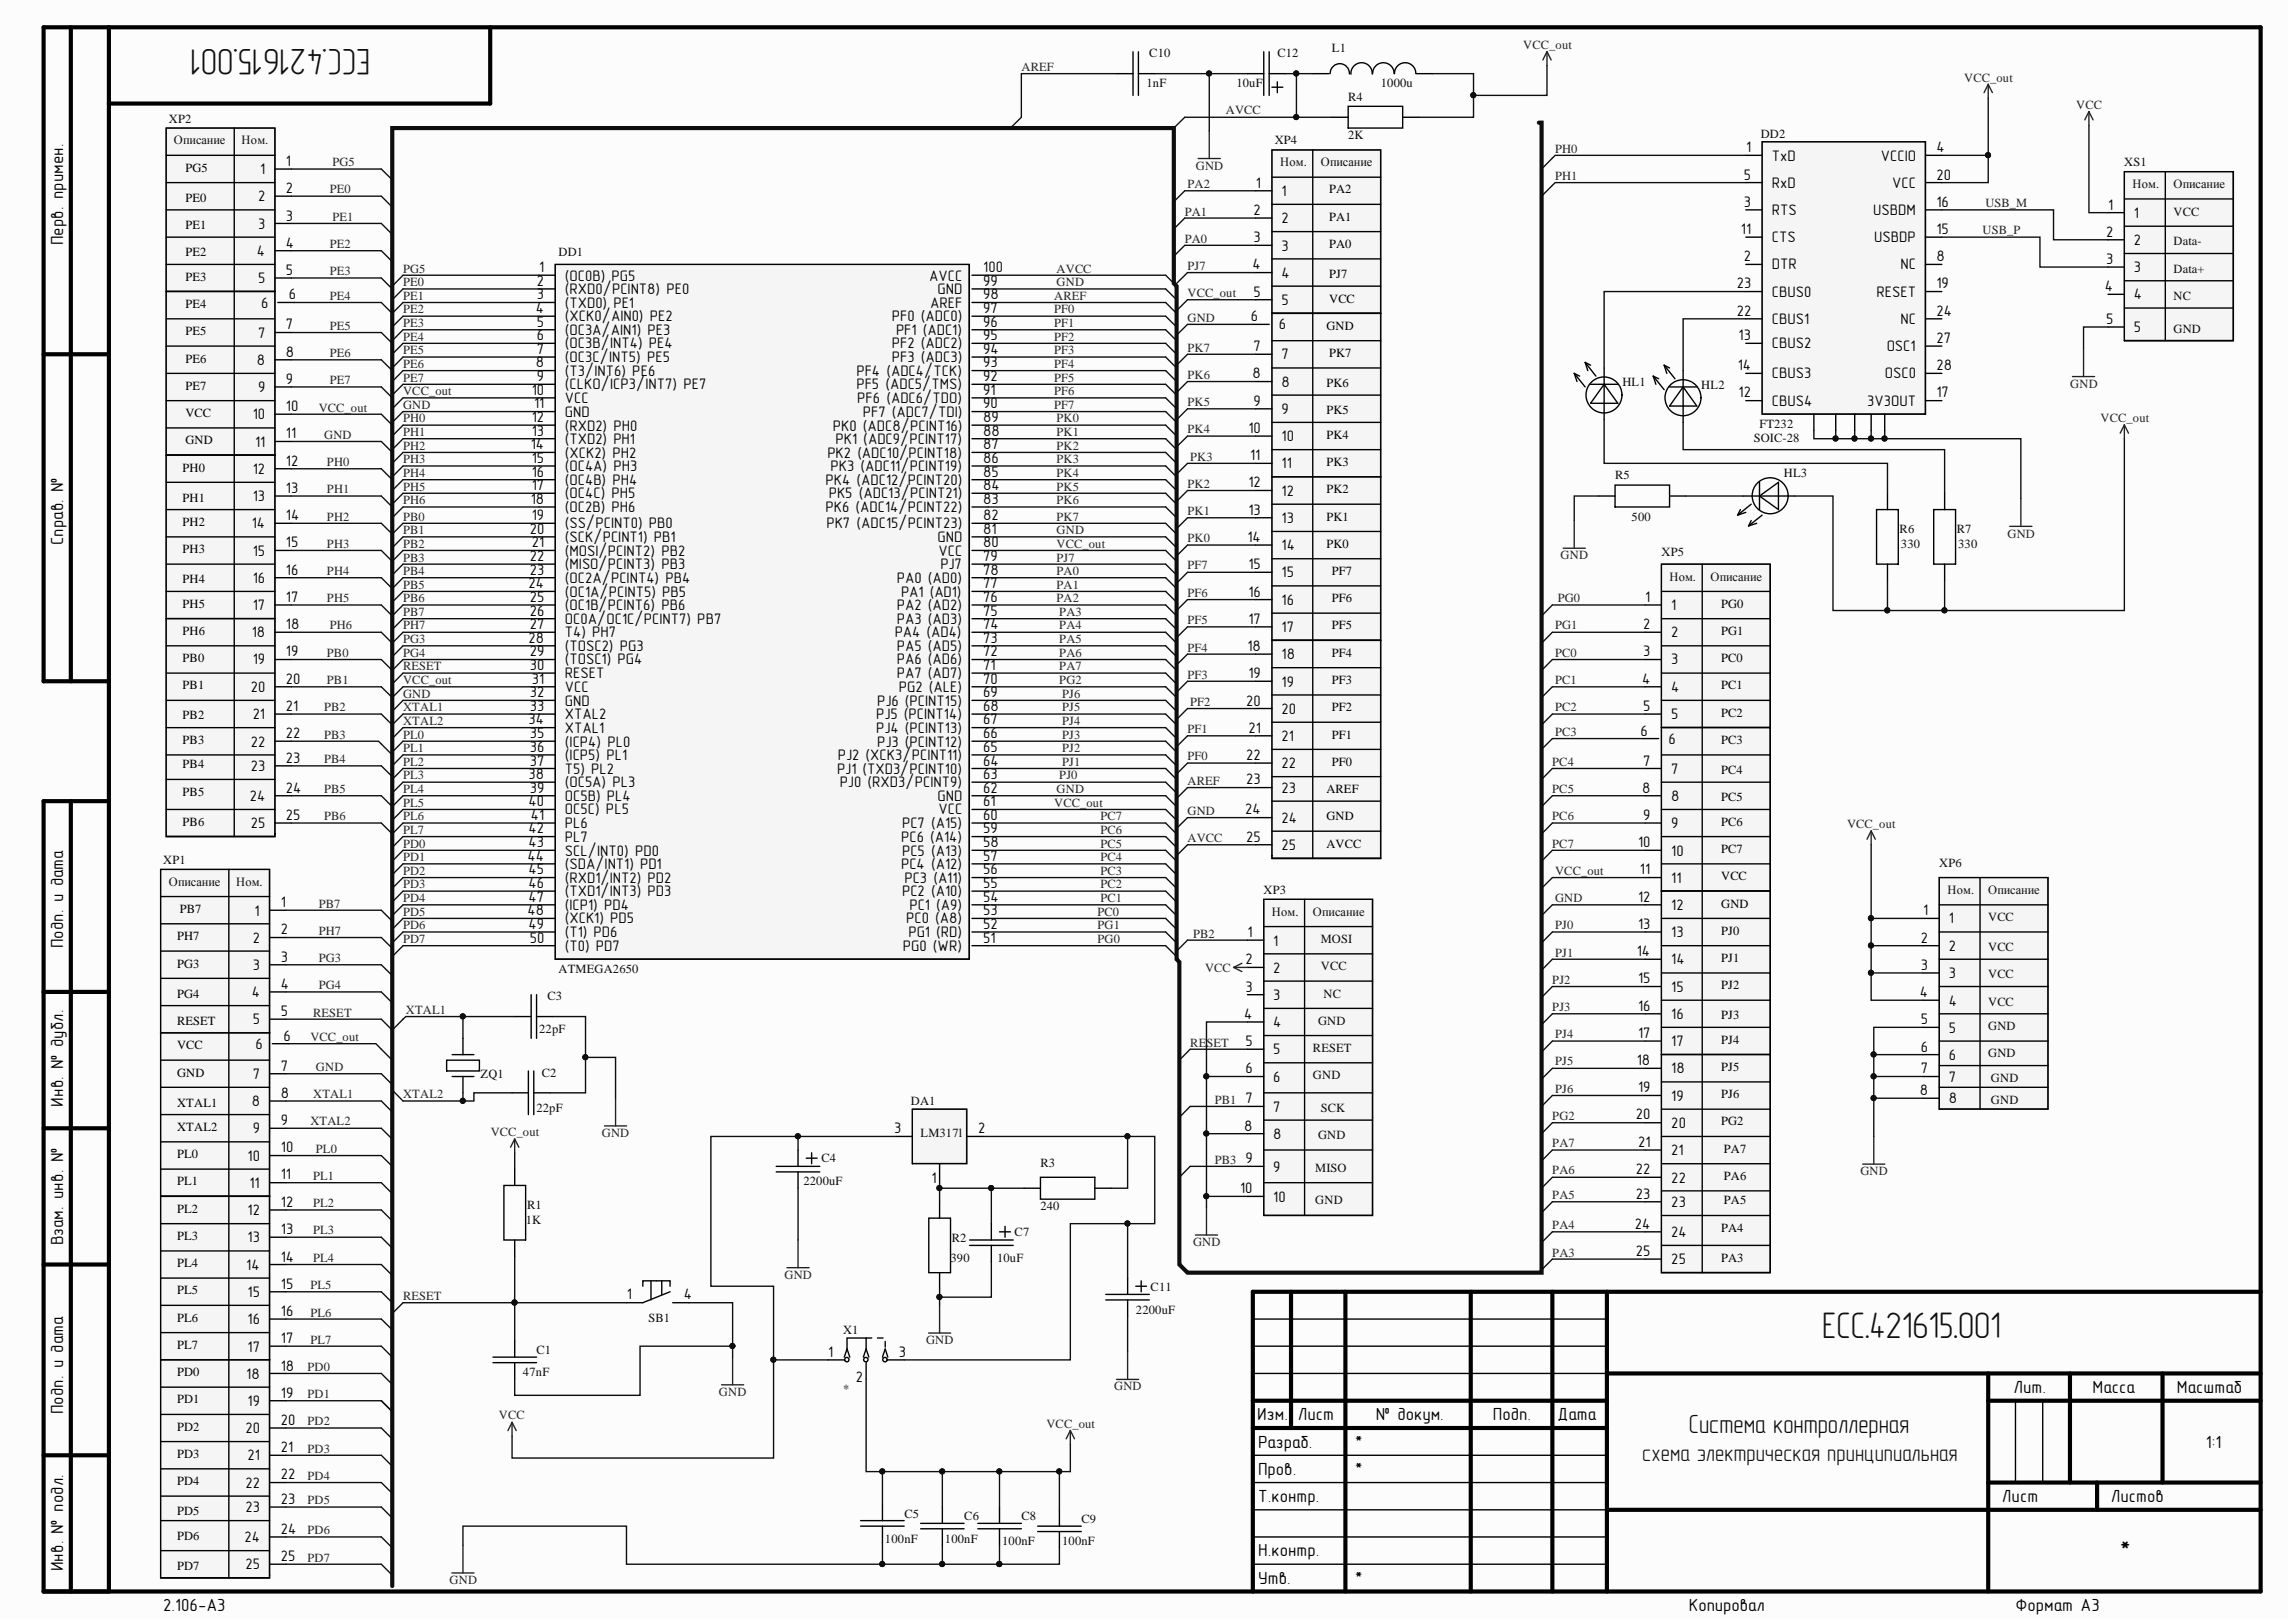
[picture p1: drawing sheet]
<svg xmlns="http://www.w3.org/2000/svg" width="420mm" height="297mm" viewBox="0 0 420 297" stroke-linecap="round" stroke-linejoin="round" font-family="sans-serif">
<defs><g id="words">
<g font-size="6.8" fill="#0e0e0e">
<text x="67.8" y="9" transform="rotate(-180 67.8 9)">ЕСС.421615.001</text>
<text x="333.6" y="244.9">ЕСС.421615.001</text>
</g>
<text font-size="4.8" fill="#0e0e0e" x="309.2" y="262.3">Система контроллерная</text>
<text font-size="4.6" x="388.1" y="285.4">*</text>
<text font-size="4.3" fill="#0e0e0e" x="300.7" y="267.4">схема электрическая принципиальная</text>
<g font-size="3.2">
<text x="11.6" y="44.9" transform="rotate(-90 11.6 44.9)">Перв. примен.</text>
<text x="11.6" y="99.7" transform="rotate(-90 11.6 99.7)">Справ. №</text>
<text x="11.6" y="173.6" transform="rotate(-90 11.6 173.6)">Подп. и дата</text>
<text x="11.6" y="202.5" transform="rotate(-90 11.6 202.5)">Инв. № дубл.</text>
<text x="11.6" y="227.9" transform="rotate(-90 11.6 227.9)">Взам. инв. №</text>
<text x="368.6" y="255">Лит.</text>
<text x="383.1" y="255">Масса</text>
<text x="398.5" y="255">Масштаб</text>
<text x="11.6" y="258.9" transform="rotate(-90 11.6 258.9)">Подп. и дата</text>
<text x="230.2" y="259.9">Изм.</text>
<text x="237.6" y="259.9">Лист</text>
<text x="251.9" y="259.9">№ докум.</text>
<text x="273.3" y="259.9">Подп.</text>
<text x="285.1" y="259.9">Дата</text>
<text x="230.3" y="269.9">Пров.</text>
<text x="230.3" y="264.9">Разраб.</text>
<text x="248.1" y="269.9">*</text>
<text x="248.1" y="264.9">*</text>
<text x="403.8" y="264.9">1:1</text>
<text x="230.3" y="274.9">Т.контр.</text>
<text x="366.5" y="274.9">Лист</text>
<text x="386.4" y="274.9">Листов</text>
<text x="11.6" y="287.6" transform="rotate(-90 11.6 287.6)">Инв. № подл.</text>
<text x="230.3" y="284.9">Н.контр.</text>
<text x="230.3" y="289.9">Утв.</text>
<text x="248.1" y="289.9">*</text>
<text x="29.9" y="294.9">2.106-A3</text>
<text x="309.2" y="294.9">Копировал</text>
<text x="369" y="294.9">Формат А3</text>
</g>
<g font-size="2.8">
<text x="319.7" y="27.9">1</text>
<text x="324.4" y="29.4">TxD</text>
<text x="344.3" y="29.4">VCCIO</text>
<text x="354.5" y="27.9">4</text>
<text x="47.6" y="31.8">1</text>
<text x="52.3" y="35.3">2</text>
<text x="52.3" y="30.3">1</text>
<text x="229.9" y="34.4">1</text>
<text x="234.6" y="35.9">1</text>
<text x="319.2" y="32.9">5</text>
<text x="324.4" y="34.4">RxD</text>
<text x="346.4" y="34.4">VCC</text>
<text x="354.5" y="32.9">20</text>
<text x="47.3" y="41.9">3</text>
<text x="47.3" y="36.8">2</text>
<text x="52.3" y="40.4">3</text>
<text x="229.5" y="39.4">2</text>
<text x="234.6" y="40.9">2</text>
<text x="319.2" y="37.8">3</text>
<text x="324.4" y="39.4">RTS</text>
<text x="343" y="39.4">USBDM</text>
<text x="354.5" y="37.8">16</text>
<text x="385.9" y="38.3">1</text>
<text x="390.7" y="39.9">1</text>
<text x="47" y="46.9">4</text>
<text x="52.3" y="45.4">4</text>
<text x="229.5" y="44.3">3</text>
<text x="234.6" y="45.9">3</text>
<text x="318.7" y="42.8">11</text>
<text x="319.2" y="47.8">2</text>
<text x="324.4" y="44.3">CTS</text>
<text x="343.1" y="44.3">USBDP</text>
<text x="354.5" y="47.8">8</text>
<text x="354.5" y="42.8">15</text>
<text x="385.6" y="43.3">2</text>
<text x="390.7" y="44.8">2</text>
<text x="47.3" y="51.9">5</text>
<text x="52.3" y="50.3">5</text>
<text x="98.3" y="52.3">2</text>
<text x="98.7" y="49.8">1</text>
<text x="103.4" y="53.8">(RXD0/PCINT8) PE0</text>
<text x="103.4" y="51.3">(OC0B) PG5</text>
<text x="170.1" y="51.3">AVCC</text>
<text x="171.7" y="53.8">GND</text>
<text x="180" y="52.3">99</text>
<text x="180" y="49.8">100</text>
<text x="229.3" y="49.3">4</text>
<text x="234.6" y="50.8">4</text>
<text x="318" y="52.8">23</text>
<text x="324.4" y="49.3">DTR</text>
<text x="347.9" y="49.3">NC</text>
<text x="354.5" y="52.8">19</text>
<text x="385.4" y="53.3">4</text>
<text x="385.6" y="48.3">3</text>
<text x="390.7" y="49.8">3</text>
<text x="47.8" y="56.3">6</text>
<text x="52.9" y="54.8">6</text>
<text x="98.1" y="57.3">4</text>
<text x="98.3" y="59.8">5</text>
<text x="98.3" y="54.8">3</text>
<text x="103.4" y="58.8">(XCK0/AIN0) PE2</text>
<text x="103.4" y="56.3">(TXD0) PE1</text>
<text x="163.3" y="58.8">PF0 (ADC0)</text>
<text x="170.3" y="56.3">AREF</text>
<text x="180" y="59.8">96</text>
<text x="180" y="57.3">97</text>
<text x="180" y="54.8">98</text>
<text x="229" y="58.8">6</text>
<text x="229.5" y="54.3">5</text>
<text x="234.6" y="55.8">5</text>
<text x="318" y="57.8">22</text>
<text x="324.4" y="54.3">CBUS0</text>
<text x="324.4" y="59.3">CBUS1</text>
<text x="343.6" y="54.3">RESET</text>
<text x="347.9" y="59.3">NC</text>
<text x="354.5" y="57.8">24</text>
<text x="385.6" y="59.3">5</text>
<text x="390.7" y="54.8">4</text>
<text x="47.3" y="61.8">7</text>
<text x="52.3" y="60.3">7</text>
<text x="52.3" y="65.3">8</text>
<text x="98.3" y="64.8">7</text>
<text x="98.3" y="62.2">6</text>
<text x="103.4" y="63.8">(OC3B/INT4) PE4</text>
<text x="103.4" y="61.3">(OC3A/AIN1) PE3</text>
<text x="163.3" y="63.8">PF2 (ADC2)</text>
<text x="164.1" y="61.3">PF1 (ADC1)</text>
<text x="180" y="64.8">94</text>
<text x="180" y="62.2">95</text>
<text x="229.5" y="64.3">7</text>
<text x="234.1" y="60.3">6</text>
<text x="234.6" y="65.8">7</text>
<text x="318.3" y="62.2">13</text>
<text x="324.4" y="63.8">CBUS2</text>
<text x="345.4" y="64.3">OSC1</text>
<text x="354.5" y="62.8">27</text>
<text x="390.7" y="60.8">5</text>
<text x="47" y="66.8">8</text>
<text x="47.3" y="71.8">9</text>
<text x="52.3" y="70.3">9</text>
<text x="98.1" y="67.2">8</text>
<text x="98.3" y="69.8">9</text>
<text x="103.4" y="71.3">(CLKO/ICP3/INT7) PE7</text>
<text x="103.4" y="68.7">(T3/INT6) PE6</text>
<text x="103.4" y="66.3">(OC3C/INT5) PE5</text>
<text x="156.8" y="71.3">PF5 (ADC5/TMS)</text>
<text x="156.8" y="68.7">PF4 (ADC4/TCK)</text>
<text x="163.3" y="66.3">PF3 (ADC3)</text>
<text x="180" y="69.8">92</text>
<text x="180" y="67.2">93</text>
<text x="229.3" y="69.3">8</text>
<text x="234.6" y="70.8">8</text>
<text x="318.1" y="67.7">14</text>
<text x="324.4" y="69.3">CBUS3</text>
<text x="345.1" y="69.3">OSC0</text>
<text x="354.5" y="67.7">28</text>
<text x="46.3" y="76.8">10</text>
<text x="52.3" y="75.2">10</text>
<text x="97.4" y="77.3">12</text>
<text x="97.4" y="72.3">10</text>
<text x="97.8" y="74.7">11</text>
<text x="103.4" y="76.3">GND</text>
<text x="103.4" y="73.8">VCC</text>
<text x="157" y="73.8">PF6 (ADC6/TDO)</text>
<text x="158" y="76.3">PF7 (ADC7/TDI)</text>
<text x="180" y="77.3">89</text>
<text x="180" y="74.7">90</text>
<text x="180" y="72.3">91</text>
<text x="229.5" y="74.2">9</text>
<text x="234.6" y="75.8">9</text>
<text x="318.3" y="72.7">12</text>
<text x="324.4" y="74.2">CBUS4</text>
<text x="341.9" y="74.2">3V3OUT</text>
<text x="354.5" y="72.7">17</text>
<text x="46.7" y="81.8">11</text>
<text x="52.3" y="80.2">11</text>
<text x="97.2" y="82.3">14</text>
<text x="97.4" y="79.7">13</text>
<text x="103.4" y="83.8">(XCK2) PH2</text>
<text x="103.4" y="81.2">(TXD2) PH1</text>
<text x="103.4" y="78.8">(RXD2) PH0</text>
<text x="151.5" y="83.8">PK2 (ADC10/PCINT18)</text>
<text x="152.5" y="78.8">PK0 (ADC8/PCINT16)</text>
<text x="153" y="81.2">PK1 (ADC9/PCINT17)</text>
<text x="180" y="82.3">87</text>
<text x="180" y="79.7">88</text>
<text x="228.6" y="79.2">10</text>
<text x="234.6" y="80.7">10</text>
<text x="46.3" y="86.7">12</text>
<text x="52.3" y="85.2">12</text>
<text x="97.4" y="89.7">17</text>
<text x="97.4" y="87.2">16</text>
<text x="97.4" y="84.7">15</text>
<text x="103.4" y="88.8">(OC4B) PH4</text>
<text x="103.4" y="86.2">(OC4A) PH3</text>
<text x="151.1" y="88.8">PK4 (ADC12/PCINT20)</text>
<text x="152.1" y="86.2">PK3 (ADC11/PCINT19)</text>
<text x="180" y="89.7">84</text>
<text x="180" y="87.2">85</text>
<text x="180" y="84.7">86</text>
<text x="228.6" y="89.2">12</text>
<text x="228.9" y="84.2">11</text>
<text x="234.6" y="85.7">11</text>
<text x="46.3" y="91.7">13</text>
<text x="52.3" y="90.2">13</text>
<text x="52.3" y="95.2">14</text>
<text x="97.2" y="92.2">18</text>
<text x="97.4" y="95.2">19</text>
<text x="103.4" y="93.7">(OC2B) PH6</text>
<text x="103.4" y="91.2">(OC4C) PH5</text>
<text x="151.1" y="93.7">PK6 (ADC14/PCINT22)</text>
<text x="151.7" y="91.2">PK5 (ADC13/PCINT21)</text>
<text x="180" y="95.2">82</text>
<text x="180" y="92.2">83</text>
<text x="228.6" y="94.2">13</text>
<text x="234.6" y="90.7">12</text>
<text x="234.6" y="95.7">13</text>
<text x="46.1" y="96.7">14</text>
<text x="46.3" y="101.7">15</text>
<text x="52.3" y="100.2">15</text>
<text x="97" y="97.7">20</text>
<text x="97.4" y="100.2">21</text>
<text x="103.4" y="101.7">(MOSI/PCINT2) PB2</text>
<text x="103.4" y="99.2">(SCK/PCINT1) PB1</text>
<text x="103.4" y="96.7">(SS/PCINT0) PB0</text>
<text x="151.3" y="96.7">PK7 (ADC15/PCINT23)</text>
<text x="171.7" y="99.2">GND</text>
<text x="171.8" y="101.7">VCC</text>
<text x="180" y="100.2">80</text>
<text x="180" y="97.7">81</text>
<text x="228.4" y="99.1">14</text>
<text x="234.6" y="100.7">14</text>
<text x="46.3" y="106.7">16</text>
<text x="52.3" y="105.1">16</text>
<text x="96.8" y="107.7">24</text>
<text x="97" y="105.1">23</text>
<text x="97" y="102.7">22</text>
<text x="103.4" y="106.7">(OC2A/PCINT4) PB4</text>
<text x="103.4" y="104.2">(MISO/PCINT3) PB3</text>
<text x="164.2" y="106.7">PA0 (AD0)</text>
<text x="172.2" y="104.2">PJ7</text>
<text x="180" y="107.7">77</text>
<text x="180" y="105.1">78</text>
<text x="180" y="102.7">79</text>
<text x="228.6" y="104.1">15</text>
<text x="234.6" y="105.7">15</text>
<text x="46.3" y="111.6">17</text>
<text x="52.3" y="110.1">17</text>
<text x="97" y="112.7">26</text>
<text x="97" y="110.1">25</text>
<text x="103.4" y="111.6">(OC1B/PCINT6) PB6</text>
<text x="103.4" y="109.2">(OC1A/PCINT5) PB5</text>
<text x="164.2" y="111.6">PA2 (AD2)</text>
<text x="165" y="109.2">PA1 (AD1)</text>
<text x="180" y="112.7">75</text>
<text x="180" y="110.1">76</text>
<text x="228.6" y="109.2">16</text>
<text x="234.6" y="110.7">16</text>
<text x="301.2" y="110.1">1</text>
<text x="306" y="111.6">1</text>
<text x="46.1" y="116.6">18</text>
<text x="52.3" y="115.1">18</text>
<text x="96.8" y="117.6">28</text>
<text x="97" y="115.1">27</text>
<text x="103.4" y="119.2">(TOSC2) PG3</text>
<text x="103.4" y="116.6">T4) PH7</text>
<text x="103.4" y="114.2">OC0A/OC1C/PCINT7) PB7</text>
<text x="163.8" y="116.6">PA4 (AD4)</text>
<text x="164.2" y="119.2">PA5 (AD5)</text>
<text x="164.2" y="114.2">PA3 (AD3)</text>
<text x="180" y="117.6">73</text>
<text x="180" y="115.1">74</text>
<text x="228.4" y="119.2">18</text>
<text x="228.6" y="114.2">17</text>
<text x="234.6" y="115.7">17</text>
<text x="300.8" y="115.1">2</text>
<text x="306" y="116.6">2</text>
<text x="46.3" y="121.6">19</text>
<text x="52.3" y="120.1">19</text>
<text x="52.3" y="125.2">20</text>
<text x="97" y="122.6">30</text>
<text x="97" y="120.1">29</text>
<text x="97.4" y="125.2">31</text>
<text x="103.4" y="124.1">RESET</text>
<text x="103.4" y="121.6">(TOSC1) PG4</text>
<text x="164.2" y="124.1">PA7 (AD7)</text>
<text x="164.2" y="121.6">PA6 (AD6)</text>
<text x="180" y="125.2">70</text>
<text x="180" y="122.6">71</text>
<text x="180" y="120.1">72</text>
<text x="228.6" y="124.1">19</text>
<text x="234.6" y="120.7">18</text>
<text x="234.6" y="125.7">19</text>
<text x="300.7" y="125.2">4</text>
<text x="300.8" y="120.1">3</text>
<text x="306" y="121.6">3</text>
<text x="45.9" y="126.7">20</text>
<text x="46.3" y="131.7">21</text>
<text x="52.3" y="130.1">21</text>
<text x="97" y="130.1">33</text>
<text x="97" y="127.6">32</text>
<text x="103.4" y="131.7">XTAL2</text>
<text x="103.4" y="129.1">GND</text>
<text x="103.4" y="126.7">VCC</text>
<text x="160.4" y="131.7">PJ5 (PCINT14)</text>
<text x="160.6" y="129.1">PJ6 (PCINT15)</text>
<text x="164.6" y="126.7">PG2 (ALE)</text>
<text x="180" y="130.1">68</text>
<text x="180" y="127.6">69</text>
<text x="228.1" y="129.1">20</text>
<text x="234.6" y="130.7">20</text>
<text x="300.8" y="130.1">5</text>
<text x="306" y="131.7">5</text>
<text x="306" y="126.7">4</text>
<text x="45.9" y="136.6">22</text>
<text x="52.3" y="135.1">22</text>
<text x="96.8" y="132.6">34</text>
<text x="97" y="137.6">36</text>
<text x="97" y="135.1">35</text>
<text x="103.4" y="136.6">(ICP4) PL0</text>
<text x="103.4" y="134.1">XTAL1</text>
<text x="160.4" y="134.1">PJ4 (PCINT13)</text>
<text x="160.6" y="136.6">PJ3 (PCINT12)</text>
<text x="180" y="137.6">65</text>
<text x="180" y="135.1">66</text>
<text x="180" y="132.6">67</text>
<text x="228.6" y="134.1">21</text>
<text x="234.6" y="135.6">21</text>
<text x="300.3" y="134.6">6</text>
<text x="305.5" y="136.1">6</text>
<text x="45.9" y="141.1">23</text>
<text x="52.3" y="139.6">23</text>
<text x="96.8" y="142.6">38</text>
<text x="97" y="140.1">37</text>
<text x="103.4" y="141.6">T5) PL2</text>
<text x="103.4" y="139.1">(ICP5) PL1</text>
<text x="153.2" y="141.6">PJ1 (TXD3/PCINT10)</text>
<text x="153.4" y="139.1">PJ2 (XCK3/PCINT11)</text>
<text x="180" y="142.6">63</text>
<text x="180" y="140.1">64</text>
<text x="228.1" y="139.1">22</text>
<text x="228.1" y="143.6">23</text>
<text x="234.6" y="140.6">22</text>
<text x="300.8" y="140.1">7</text>
<text x="306" y="141.6">7</text>
<text x="45.8" y="146.6">24</text>
<text x="52.3" y="145.1">24</text>
<text x="96.8" y="147.5">40</text>
<text x="97" y="145.1">39</text>
<text x="103.4" y="149.1">OC5C) PL5</text>
<text x="103.4" y="146.6">OC5B) PL4</text>
<text x="103.4" y="144.1">(OC5A) PL3</text>
<text x="153.8" y="144.1">PJ0 (RXD3/PCINT9)</text>
<text x="171.7" y="146.6">GND</text>
<text x="171.8" y="149.1">VCC</text>
<text x="180" y="147.5">61</text>
<text x="180" y="145.1">62</text>
<text x="228" y="149.1">24</text>
<text x="234.6" y="145.1">23</text>
<text x="300.7" y="145.1">8</text>
<text x="306" y="146.6">8</text>
<text x="45.9" y="151.6">25</text>
<text x="52.3" y="150.1">25</text>
<text x="96.8" y="155.1">43</text>
<text x="96.8" y="152.5">42</text>
<text x="97.2" y="150.1">41</text>
<text x="103.4" y="154">PL7</text>
<text x="103.4" y="151.6">PL6</text>
<text x="165" y="154">PC6 (A14)</text>
<text x="165.2" y="151.6">PC7 (A15)</text>
<text x="180" y="155.1">58</text>
<text x="180" y="152.5">59</text>
<text x="180" y="150.1">60</text>
<text x="228.1" y="154">25</text>
<text x="234.6" y="150.6">24</text>
<text x="234.6" y="155.6">25</text>
<text x="299.9" y="155.1">10</text>
<text x="300.8" y="150.1">9</text>
<text x="306" y="151.6">9</text>
<text x="96.6" y="157.5">44</text>
<text x="96.8" y="160">45</text>
<text x="103.4" y="161.6">(RXD1/INT2) PD2</text>
<text x="103.4" y="159">(SDA/INT1) PD1</text>
<text x="103.4" y="156.6">SCL/INT0) PD0</text>
<text x="165" y="159">PC4 (A12)</text>
<text x="165.2" y="156.6">PC5 (A13)</text>
<text x="165.6" y="161.6">PC3 (A11)</text>
<text x="180" y="160">56</text>
<text x="180" y="157.5">57</text>
<text x="300.2" y="160">11</text>
<text x="306" y="156.6">10</text>
<text x="306" y="161.6">11</text>
<text x="46.6" y="167.6">1</text>
<text x="51.4" y="166">1</text>
<text x="96.6" y="167.5">48</text>
<text x="96.8" y="165">47</text>
<text x="96.8" y="162.5">46</text>
<text x="103.4" y="166.5">(ICP1) PD4</text>
<text x="103.4" y="164">(TXD1/INT3) PD3</text>
<text x="165.2" y="164">PC2 (A10)</text>
<text x="166.5" y="166.5">PC1 (A9)</text>
<text x="180" y="167.5">53</text>
<text x="180" y="165">54</text>
<text x="180" y="162.5">55</text>
<text x="299.9" y="165">12</text>
<text x="306" y="166.5">12</text>
<text x="352.1" y="167.5">1</text>
<text x="46.3" y="172.5">2</text>
<text x="51.4" y="171">2</text>
<text x="96.8" y="170">49</text>
<text x="97" y="172.5">50</text>
<text x="103.4" y="171.5">(T1) PD6</text>
<text x="103.4" y="169">(XCK1) PD5</text>
<text x="165.9" y="169">PC0 (A8)</text>
<text x="166.3" y="171.5">PG1 (RD)</text>
<text x="180" y="172.5">51</text>
<text x="180" y="170">52</text>
<text x="228.4" y="171.5">1</text>
<text x="233.1" y="173">1</text>
<text x="299.9" y="170">13</text>
<text x="306" y="171.5">13</text>
<text x="351.7" y="172.5">2</text>
<text x="356.8" y="169">1</text>
<text x="46.3" y="177.5">3</text>
<text x="51.4" y="176">3</text>
<text x="103.4" y="174.1">(T0) PD7</text>
<text x="165.3" y="174.1">PG0 (WR)</text>
<text x="228.1" y="176.5">2</text>
<text x="233.1" y="178">2</text>
<text x="299.7" y="175">14</text>
<text x="299.9" y="180">15</text>
<text x="306" y="176.5">14</text>
<text x="351.7" y="177.5">3</text>
<text x="356.8" y="179">3</text>
<text x="356.8" y="174.1">2</text>
<text x="46.1" y="182.5">4</text>
<text x="51.4" y="186">5</text>
<text x="51.4" y="181">4</text>
<text x="228.1" y="181.5">3</text>
<text x="233.1" y="183">3</text>
<text x="299.9" y="185">16</text>
<text x="306" y="181.5">15</text>
<text x="351.5" y="182.5">4</text>
<text x="356.8" y="184">4</text>
<text x="46.3" y="187.5">5</text>
<text x="46.8" y="192">6</text>
<text x="51.9" y="190.4">6</text>
<text x="227.8" y="186.5">4</text>
<text x="228.1" y="191.5">5</text>
<text x="233.1" y="188">4</text>
<text x="299.9" y="189.9">17</text>
<text x="306" y="186.5">16</text>
<text x="306" y="191.5">17</text>
<text x="351.7" y="187.5">5</text>
<text x="356.8" y="189">5</text>
<text x="46.3" y="197.5">7</text>
<text x="51.4" y="195.9">7</text>
<text x="228.1" y="196.4">6</text>
<text x="233.1" y="198">6</text>
<text x="233.1" y="193">5</text>
<text x="299.7" y="194.9">18</text>
<text x="306" y="196.4">18</text>
<text x="351.7" y="192.5">6</text>
<text x="351.7" y="196.4">7</text>
<text x="356.8" y="194">6</text>
<text x="356.8" y="198">7</text>
<text x="46.1" y="202.4">8</text>
<text x="51.4" y="200.9">8</text>
<text x="228.1" y="201.9">7</text>
<text x="233.1" y="203.5">7</text>
<text x="299.9" y="199.9">19</text>
<text x="306" y="201.4">19</text>
<text x="351.5" y="200.4">8</text>
<text x="356.8" y="201.9">8</text>
<text x="46.3" y="207.4">9</text>
<text x="51.4" y="205.9">9</text>
<text x="163.7" y="207.4">3</text>
<text x="179.1" y="207.4">2</text>
<text x="227.8" y="206.9">8</text>
<text x="233.1" y="208.4">8</text>
<text x="299.5" y="204.9">20</text>
<text x="299.9" y="209.9">21</text>
<text x="306" y="206.4">20</text>
<text x="45.3" y="212.4">10</text>
<text x="51.4" y="210.9">10</text>
<text x="51.4" y="215.9">11</text>
<text x="228.1" y="212.9">9</text>
<text x="233.1" y="214.4">9</text>
<text x="299.5" y="214.9">22</text>
<text x="306" y="211.4">21</text>
<text x="45.7" y="217.4">11</text>
<text x="51.4" y="220.8">12</text>
<text x="170.6" y="216.5">1</text>
<text x="227" y="218.4">10</text>
<text x="233.1" y="219.9">10</text>
<text x="299.5" y="219.4">23</text>
<text x="306" y="216.5">22</text>
<text x="306" y="220.9">23</text>
<text x="45.3" y="222.4">12</text>
<text x="45.3" y="227.4">13</text>
<text x="51.4" y="225.8">13</text>
<text x="299.3" y="224.9">24</text>
<text x="306" y="226.4">24</text>
<text x="45.1" y="232.4">14</text>
<text x="51.4" y="230.9">14</text>
<text x="299.5" y="229.9">25</text>
<text x="306" y="231.4">25</text>
<text x="45.3" y="237.4">15</text>
<text x="51.4" y="235.9">15</text>
<text x="114.7" y="237.8">1</text>
<text x="125.2" y="237.8">4</text>
<text x="45.3" y="242.4">16</text>
<text x="51.4" y="240.9">16</text>
<text x="51.4" y="245.8">17</text>
<text x="45.3" y="247.4">17</text>
<text x="51.4" y="250.8">18</text>
<text x="151.6" y="248.3">1</text>
<text x="164.6" y="248.3">3</text>
<text x="45.1" y="252.3">18</text>
<text x="45.3" y="257.3">19</text>
<text x="51.4" y="255.8">19</text>
<text x="156.7" y="252.9">2</text>
<text x="44.9" y="262.3">20</text>
<text x="51.4" y="260.8">20</text>
<text x="45.3" y="267.3">21</text>
<text x="51.4" y="265.8">21</text>
<text x="44.9" y="272.3">22</text>
<text x="51.4" y="270.8">22</text>
<text x="51.4" y="275.2">23</text>
<text x="44.9" y="276.8">23</text>
<text x="51.4" y="280.7">24</text>
<text x="44.7" y="282.2">24</text>
<text x="44.9" y="287.2">25</text>
<text x="51.4" y="285.7">25</text>
</g>
<g font-size="2.3" fill="#0e0e0e">
<text x="210.4" y="10.5">C10</text>
<text x="233.9" y="10.5">C12</text>
<text x="243.8" y="9.5">L1</text>
<text x="209.9" y="16">1nF</text>
<text x="226.4" y="16">10uF</text>
<text x="252.8" y="16">1000u</text>
<text x="30.9" y="22.5">XP2</text>
<text x="246.8" y="18.5">R4</text>
<text x="31.8" y="26.4">Описание</text>
<text x="44.2" y="26.4">Ном.</text>
<text x="233.4" y="26.4">XP4</text>
<text x="246.8" y="25.4">2K</text>
<text x="322.4" y="25.2">DD2</text>
<text x="234.4" y="30.4">Ном.</text>
<text x="241.8" y="30.4">Описание</text>
<text x="388.9" y="30.4">XS1</text>
<text x="390.4" y="34.5">Ном.</text>
<text x="397.9" y="34.5">Описание</text>
<text x="397.9" y="39.4">VCC</text>
<text x="102.2" y="46.9">DD1</text>
<text x="397.9" y="44.9">Data-</text>
<text x="397.9" y="49.9">Data+</text>
<text x="397.9" y="54.9">NC</text>
<text x="397.9" y="60.9">GND</text>
<text x="297" y="70.7">HL1</text>
<text x="311.5" y="71.2">HL2</text>
<text x="321.1" y="80.8">SOIC-28</text>
<text x="322.1" y="78.3">FT232</text>
<text x="295.7" y="87.7">R5</text>
<text x="326.6" y="87.3">HL3</text>
<text x="298.7" y="95.3">500</text>
<text x="304.2" y="101.8">XP5</text>
<text x="347.8" y="97.6">R6</text>
<text x="348" y="100.2">330</text>
<text x="358.2" y="97.6">R7</text>
<text x="358.5" y="100.2">330</text>
<text x="305.6" y="106.2">Ном.</text>
<text x="313.2" y="106.2">Описание</text>
<text x="29.9" y="158.1">XP1</text>
<text x="355" y="158.6">XP6</text>
<text x="30.9" y="162.1">Описание</text>
<text x="43.2" y="162.1">Ном.</text>
<text x="231.3" y="163.6">XP3</text>
<text x="232.9" y="167.6">Ном.</text>
<text x="240.4" y="167.6">Описание</text>
<text x="356.6" y="163.6">Ном.</text>
<text x="364" y="163.6">Описание</text>
<text x="241.8" y="172.5">MOSI</text>
<text x="364" y="168.6">VCC</text>
<text x="102.2" y="178">ATMEGA2650</text>
<text x="241.8" y="177.5">VCC</text>
<text x="364" y="174.1">VCC</text>
<text x="364" y="179">VCC</text>
<text x="100.2" y="183">C3</text>
<text x="242.3" y="182.6">NC</text>
<text x="364" y="184">VCC</text>
<text x="98.7" y="189">22pF</text>
<text x="241.3" y="187.6">GND</text>
<text x="364" y="188.5">GND</text>
<text x="88" y="197.4">ZQ1</text>
<text x="99.2" y="197">C2</text>
<text x="240.4" y="192.6">RESET</text>
<text x="240.4" y="197.5">GND</text>
<text x="364" y="193.5">GND</text>
<text x="98.2" y="203.5">22pF</text>
<text x="166.8" y="202.3">DA1</text>
<text x="241.8" y="203.5">SCK</text>
<text x="364.5" y="198">GND</text>
<text x="364.5" y="202">GND</text>
<text x="168.5" y="208">LM317l</text>
<text x="241.3" y="208.5">GND</text>
<text x="150.4" y="212.7">C4</text>
<text x="190.5" y="213.5">R3</text>
<text x="240.8" y="214.5">MISO</text>
<text x="96.5" y="221.3">R1</text>
<text x="147.1" y="217">2200uF</text>
<text x="190.5" y="221.4">240</text>
<text x="240.8" y="220.4">GND</text>
<text x="96.3" y="224">1K</text>
<text x="174.3" y="227.3">R2</text>
<text x="185.8" y="226.3">C7</text>
<text x="174" y="230.9">390</text>
<text x="182.5" y="230.9">10uF</text>
<text x="210.7" y="236.2">C11</text>
<text x="118.7" y="241.9">SB1</text>
<text x="154.3" y="244.2">X1</text>
<text x="208" y="240.4">2200uF</text>
<text x="95.7" y="251.8">47nF</text>
<text x="98.2" y="247.9">C1</text>
<text x="154.3" y="254.9">*</text>
<text x="165.6" y="277.9">C5</text>
<text x="176.5" y="278.3">C6</text>
<text x="187" y="278.3">C8</text>
<text x="198" y="278.8">C9</text>
<text x="162" y="282.3">100nF</text>
<text x="173" y="282.3">100nF</text>
<text x="183.5" y="282.8">100nF</text>
<text x="194.4" y="282.8">100nF</text>
</g>
<g font-size="2.3" fill="#262626">
<text x="278.9" y="9">VCC_out</text>
<text x="187" y="13">AREF</text>
<text x="359.6" y="14.9">VCC_out</text>
<text x="224.4" y="20.9">AVCC</text>
<text x="380.1" y="19.9">VCC</text>
<text x="284.7" y="28">PH0</text>
<text x="60.4" y="35.4">PE0</text>
<text x="60.9" y="30.4">PG5</text>
<text x="217.4" y="34.5">PA2</text>
<text x="218.9" y="31.1">GND</text>
<text x="284.7" y="32.9">PH1</text>
<text x="60.9" y="40.4">PE1</text>
<text x="216.9" y="39.4">PA1</text>
<text x="363.5" y="37.9">USB_M</text>
<text x="60.4" y="45.4">PE2</text>
<text x="216.9" y="44.4">PA0</text>
<text x="363" y="42.9">USB_P</text>
<text x="60.4" y="50.4">PE3</text>
<text x="73.8" y="49.9">PG5</text>
<text x="73.8" y="52.4">PE0</text>
<text x="193.4" y="49.9">AVCC</text>
<text x="193.4" y="52.4">GND</text>
<text x="217.4" y="49.4">PJ7</text>
<text x="60.4" y="54.9">PE4</text>
<text x="73.8" y="54.9">PE1</text>
<text x="73.8" y="57.3">PE2</text>
<text x="73.8" y="59.9">PE3</text>
<text x="193" y="57.3">PF0</text>
<text x="193" y="59.9">PF1</text>
<text x="193" y="54.9">AREF</text>
<text x="217.4" y="54.4">VCC_out</text>
<text x="217.4" y="58.9">GND</text>
<text x="60.4" y="60.4">PE5</text>
<text x="60.4" y="65.4">PE6</text>
<text x="73.8" y="62.3">PE4</text>
<text x="73.8" y="64.9">PE5</text>
<text x="193" y="62.3">PF2</text>
<text x="193" y="64.9">PF3</text>
<text x="217.4" y="64.4">PK7</text>
<text x="60.4" y="70.4">PE7</text>
<text x="73.8" y="67.3">PE6</text>
<text x="73.8" y="69.8">PE7</text>
<text x="193" y="67.3">PF4</text>
<text x="193" y="69.8">PF5</text>
<text x="217.4" y="69.3">PK6</text>
<text x="379" y="70.9">GND</text>
<text x="58.3" y="75.3">VCC_out</text>
<text x="73.8" y="72.3">VCC_out</text>
<text x="73.8" y="74.8">GND</text>
<text x="73.8" y="77.3">PH0</text>
<text x="193" y="72.3">PF6</text>
<text x="193" y="74.8">PF7</text>
<text x="193.4" y="77.3">PK0</text>
<text x="217.4" y="74.3">PK5</text>
<text x="384.6" y="77.3">VCC_out</text>
<text x="59.4" y="80.3">GND</text>
<text x="73.8" y="79.8">PH1</text>
<text x="73.8" y="82.3">PH2</text>
<text x="193.4" y="79.8">PK1</text>
<text x="193.4" y="82.3">PK2</text>
<text x="217.4" y="79.3">PK4</text>
<text x="59.9" y="85.3">PH0</text>
<text x="73.8" y="84.8">PH3</text>
<text x="73.8" y="87.3">PH4</text>
<text x="73.8" y="89.8">PH5</text>
<text x="193.4" y="84.8">PK3</text>
<text x="193.4" y="87.3">PK4</text>
<text x="193.4" y="89.8">PK5</text>
<text x="217.4" y="89.3">PK2</text>
<text x="217.9" y="84.3">PK3</text>
<text x="59.9" y="90.3">PH1</text>
<text x="59.9" y="95.3">PH2</text>
<text x="73.8" y="92.3">PH6</text>
<text x="73.8" y="95.3">PB0</text>
<text x="193.4" y="92.3">PK6</text>
<text x="193.4" y="95.3">PK7</text>
<text x="217.4" y="94.3">PK1</text>
<text x="59.9" y="100.2">PH3</text>
<text x="73.8" y="97.8">PB1</text>
<text x="73.8" y="100.2">PB2</text>
<text x="193.4" y="100.2">VCC_out</text>
<text x="193.4" y="97.8">GND</text>
<text x="217.4" y="99.2">PK0</text>
<text x="367.5" y="98.4">GND</text>
<text x="59.9" y="105.2">PH4</text>
<text x="73.8" y="102.8">PB3</text>
<text x="73.8" y="105.2">PB4</text>
<text x="73.8" y="107.8">PB5</text>
<text x="193.4" y="105.2">PA0</text>
<text x="193.4" y="107.8">PA1</text>
<text x="193.4" y="102.8">PJ7</text>
<text x="217.4" y="104.2">PF7</text>
<text x="285.7" y="102.4">GND</text>
<text x="59.9" y="110.2">PH5</text>
<text x="73.8" y="110.2">PB6</text>
<text x="73.8" y="112.7">PB7</text>
<text x="193.4" y="110.2">PA2</text>
<text x="193.9" y="112.7">PA3</text>
<text x="217.4" y="109.2">PF6</text>
<text x="285.2" y="110.2">PG0</text>
<text x="60.4" y="115.2">PH6</text>
<text x="73.8" y="115.2">PH7</text>
<text x="73.8" y="117.7">PG3</text>
<text x="193.9" y="115.2">PA4</text>
<text x="193.9" y="117.7">PA5</text>
<text x="217.4" y="114.2">PF5</text>
<text x="217.4" y="119.2">PF4</text>
<text x="284.7" y="115.2">PG1</text>
<text x="59.9" y="120.2">PB0</text>
<text x="59.9" y="125.2">PB1</text>
<text x="73.8" y="120.2">PG4</text>
<text x="73.8" y="122.7">RESET</text>
<text x="73.8" y="125.2">VCC_out</text>
<text x="193.9" y="120.2">PA6</text>
<text x="193.9" y="122.7">PA7</text>
<text x="193.9" y="125.2">PG2</text>
<text x="217.4" y="124.2">PF3</text>
<text x="284.7" y="120.2">PC0</text>
<text x="284.7" y="125.2">PC1</text>
<text x="59.4" y="130.1">PB2</text>
<text x="73.8" y="127.7">GND</text>
<text x="73.8" y="130.1">XTAL1</text>
<text x="194.4" y="130.1">PJ5</text>
<text x="194.4" y="127.7">PJ6</text>
<text x="217.9" y="129.2">PF2</text>
<text x="284.7" y="130.1">PC2</text>
<text x="59.4" y="135.2">PB3</text>
<text x="73.8" y="132.7">XTAL2</text>
<text x="73.8" y="135.2">PL0</text>
<text x="73.8" y="137.7">PL1</text>
<text x="194.4" y="137.7">PJ2</text>
<text x="194.4" y="135.2">PJ3</text>
<text x="194.4" y="132.7">PJ4</text>
<text x="217.4" y="134.2">PF1</text>
<text x="284.7" y="134.7">PC3</text>
<text x="59.4" y="139.7">PB4</text>
<text x="73.8" y="140.2">PL2</text>
<text x="73.8" y="142.6">PL3</text>
<text x="193.9" y="142.6">PJ0</text>
<text x="194.4" y="140.2">PJ1</text>
<text x="217.4" y="139.2">PF0</text>
<text x="217.4" y="143.7">AREF</text>
<text x="284.2" y="140.2">PC4</text>
<text x="59.4" y="145.2">PB5</text>
<text x="73.8" y="145.2">PL4</text>
<text x="73.8" y="147.6">PL5</text>
<text x="193" y="147.6">VCC_out</text>
<text x="193.4" y="145.2">GND</text>
<text x="217.4" y="149.1">GND</text>
<text x="284.2" y="145.2">PC5</text>
<text x="59.4" y="150.2">PB6</text>
<text x="73.8" y="150.2">PL6</text>
<text x="73.8" y="152.6">PL7</text>
<text x="73.8" y="155.1">PD0</text>
<text x="201.5" y="155.1">PC5</text>
<text x="201.5" y="152.6">PC6</text>
<text x="201.5" y="150.2">PC7</text>
<text x="217.4" y="154.1">AVCC</text>
<text x="284.2" y="150.2">PC6</text>
<text x="284.2" y="155.1">PC7</text>
<text x="338.2" y="151.6">VCC_out</text>
<text x="73.8" y="157.6">PD1</text>
<text x="73.8" y="160.1">PD2</text>
<text x="201.5" y="160.1">PC3</text>
<text x="201.5" y="157.6">PC4</text>
<text x="284.7" y="160.1">VCC_out</text>
<text x="58.3" y="166.1">PB7</text>
<text x="73.8" y="162.6">PD3</text>
<text x="73.8" y="165.1">PD4</text>
<text x="73.8" y="167.6">PD5</text>
<text x="200.9" y="167.6">PC0</text>
<text x="201.5" y="165.1">PC1</text>
<text x="201.5" y="162.6">PC2</text>
<text x="284.7" y="165.1">GND</text>
<text x="58.3" y="171.1">PH7</text>
<text x="73.8" y="170.1">PD6</text>
<text x="73.8" y="172.5">PD7</text>
<text x="200.9" y="172.5">PG0</text>
<text x="200.9" y="170.1">PG1</text>
<text x="218.4" y="171.6">PB2</text>
<text x="284.7" y="170.1">PJ0</text>
<text x="58.3" y="176.1">PG3</text>
<text x="220.6" y="177.9">VCC</text>
<text x="284.7" y="175.1">PJ1</text>
<text x="58.3" y="181.1">PG4</text>
<text x="74.3" y="185.5">XTAL1</text>
<text x="284.2" y="180.1">PJ2</text>
<text x="284.2" y="185">PJ3</text>
<text x="56.8" y="190.5">VCC_out</text>
<text x="57.3" y="186.1">RESET</text>
<text x="217.9" y="191.5">RESET</text>
<text x="284.7" y="190">PJ4</text>
<text x="57.8" y="196">GND</text>
<text x="284.7" y="195">PJ5</text>
<text x="57.3" y="201">XTAL1</text>
<text x="73.8" y="201">XTAL2</text>
<text x="222.4" y="202">PB1</text>
<text x="284.7" y="200">PJ6</text>
<text x="56.8" y="206">XTAL2</text>
<text x="89.8" y="207.9">VCC_out</text>
<text x="110.2" y="208.1">GND</text>
<text x="284.2" y="205">PG2</text>
<text x="284.2" y="210">PA7</text>
<text x="57.3" y="215.9">PL1</text>
<text x="57.8" y="211">PL0</text>
<text x="222.4" y="213">PB3</text>
<text x="284.2" y="214.9">PA6</text>
<text x="340.6" y="215.1">GND</text>
<text x="57.3" y="220.9">PL2</text>
<text x="284.2" y="219.5">PA5</text>
<text x="57.3" y="225.9">PL3</text>
<text x="284.2" y="225">PA4</text>
<text x="57.3" y="230.9">PL4</text>
<text x="218.4" y="228">GND</text>
<text x="284.2" y="230">PA3</text>
<text x="56.8" y="235.9">PL5</text>
<text x="73.8" y="237.9">RESET</text>
<text x="143.6" y="234">GND</text>
<text x="56.8" y="240.9">PL6</text>
<text x="56.8" y="245.9">PL7</text>
<text x="56.3" y="250.9">PD0</text>
<text x="169.5" y="246">GND</text>
<text x="56.3" y="255.9">PD1</text>
<text x="131.6" y="255.5">GND</text>
<text x="204" y="254.5">GND</text>
<text x="56.3" y="260.9">PD2</text>
<text x="91.4" y="259.8">VCC</text>
<text x="191.6" y="261.3">VCC_out</text>
<text x="56.3" y="265.9">PD3</text>
<text x="56.3" y="270.8">PD4</text>
<text x="56.3" y="275.3">PD5</text>
<text x="56.3" y="280.8">PD6</text>
<text x="56.3" y="285.8">PD7</text>
<text x="82.3" y="289.9">GND</text>
</g>
<g font-size="2.3">
<text x="33.9" y="31.4">PG5</text>
<text x="243.3" y="35.4">PA2</text>
<text x="33.9" y="36.9">PE0</text>
<text x="33.9" y="41.9">PE1</text>
<text x="243.3" y="40.4">PA1</text>
<text x="33.9" y="46.9">PE2</text>
<text x="243.3" y="45.4">PA0</text>
<text x="33.9" y="51.3">PE3</text>
<text x="243.3" y="50.8">PJ7</text>
<text x="33.9" y="56.3">PE4</text>
<text x="243.3" y="55.4">VCC</text>
<text x="33.9" y="61.3">PE5</text>
<text x="242.8" y="60.4">GND</text>
<text x="243.3" y="65.4">PK7</text>
<text x="33.9" y="66.4">PE6</text>
<text x="33.9" y="71.4">PE7</text>
<text x="242.8" y="70.9">PK6</text>
<text x="33.9" y="76.3">VCC</text>
<text x="242.8" y="75.8">PK5</text>
<text x="33.9" y="81.3">GND</text>
<text x="242.8" y="80.3">PK4</text>
<text x="33.4" y="86.3">PH0</text>
<text x="242.8" y="85.3">PK3</text>
<text x="33.4" y="91.8">PH1</text>
<text x="242.8" y="95.3">PK1</text>
<text x="242.8" y="90.3">PK2</text>
<text x="33.4" y="96.3">PH2</text>
<text x="33.4" y="101.3">PH3</text>
<text x="242.8" y="100.2">PK0</text>
<text x="33.4" y="106.8">PH4</text>
<text x="243.8" y="105.2">PF7</text>
<text x="33.4" y="111.2">PH5</text>
<text x="243.8" y="110.2">PF6</text>
<text x="315.1" y="111.2">PG0</text>
<text x="33.4" y="116.2">PH6</text>
<text x="243.8" y="115.2">PF5</text>
<text x="315.1" y="116.2">PG1</text>
<text x="33.4" y="121.2">PB0</text>
<text x="243.8" y="125.2">PF3</text>
<text x="243.8" y="120.2">PF4</text>
<text x="315.1" y="121.2">PC0</text>
<text x="33.4" y="126.2">PB1</text>
<text x="33.4" y="131.7">PB2</text>
<text x="243.8" y="130.1">PF2</text>
<text x="315.1" y="126.2">PC1</text>
<text x="315.1" y="131.2">PC2</text>
<text x="33.4" y="136.1">PB3</text>
<text x="243.8" y="135.2">PF1</text>
<text x="315.1" y="136.1">PC3</text>
<text x="33.4" y="140.6">PB4</text>
<text x="243.8" y="140.2">PF0</text>
<text x="315.1" y="141.6">PC4</text>
<text x="33.4" y="145.7">PB5</text>
<text x="242.8" y="145.2">AREF</text>
<text x="315.1" y="146.6">PC5</text>
<text x="33.4" y="151.1">PB6</text>
<text x="242.8" y="155.1">AVCC</text>
<text x="242.8" y="150.2">GND</text>
<text x="315.1" y="151.1">PC6</text>
<text x="315.1" y="156.2">PC7</text>
<text x="315.1" y="161.1">VCC</text>
<text x="32.9" y="167.1">PB7</text>
<text x="315.1" y="166.1">GND</text>
<text x="32.4" y="172.1">PH7</text>
<text x="315.1" y="171.1">PJ0</text>
<text x="32.4" y="177.1">PG3</text>
<text x="315.1" y="176.1">PJ1</text>
<text x="32.4" y="182.6">PG4</text>
<text x="315.1" y="181.1">PJ2</text>
<text x="32.4" y="187.6">RESET</text>
<text x="315.1" y="186.6">PJ3</text>
<text x="315.1" y="191">PJ4</text>
<text x="32.4" y="192">VCC</text>
<text x="32.4" y="197">GND</text>
<text x="315.1" y="196">PJ5</text>
<text x="32.4" y="202.5">XTAL1</text>
<text x="315.1" y="201">PJ6</text>
<text x="32.4" y="207">XTAL2</text>
<text x="315.1" y="206">PG2</text>
<text x="32.4" y="212">PL0</text>
<text x="315.6" y="215.9">PA6</text>
<text x="315.6" y="211">PA7</text>
<text x="32.4" y="217">PL1</text>
<text x="32.4" y="221.9">PL2</text>
<text x="315.6" y="220.4">PA5</text>
<text x="32.4" y="226.9">PL3</text>
<text x="315.1" y="225.4">PA4</text>
<text x="32.4" y="231.9">PL4</text>
<text x="315.1" y="230.9">PA3</text>
<text x="32.4" y="236.9">PL5</text>
<text x="32.4" y="241.9">PL6</text>
<text x="32.4" y="246.9">PL7</text>
<text x="32.4" y="251.8">PD0</text>
<text x="32.4" y="256.8">PD1</text>
<text x="32.4" y="261.9">PD2</text>
<text x="32.4" y="266.9">PD3</text>
<text x="32.4" y="271.9">PD4</text>
<text x="32.4" y="277.3">PD5</text>
<text x="32.4" y="281.8">PD6</text>
<text x="32.4" y="287.3">PD7</text>
</g>
</g></defs>
<path d="M0 0h418.8v296.2h-418.8z" fill="#fcfcfc"/>
<g fill="none" stroke="#000" stroke-width=".76">
<path d="M13 5v119.7M19.9 5v286.3M89.7 5v14h-69.8M8 64.8h11.9M19.9 124.7h-11.9v-119.7h405.9v286.3h-405.9v-144.7h11.9M13 146.6v144.7M8 181.5h11.9M8 206.5h11.9M8 231.4h11.9M236.4 236.4v25M246.3 236.4v54.9M269.3 236.4v54.9"/>
<path d="M284.2 236.4v54.9M294.2 236.4v54.9M413.9 236.4h-184.5v54.9M229.4 256.4h64.8M294.2 251.4h119.7M364 256.4h49.9M364 251.4v39.9M379 251.4v19.9M395.9 251.4v19.9M8 266.3h11.9M229.4 261.4h64.8M294.2 276.3h119.7"/>
<path d="M364 271.3h49.9M383.9 271.3v5"/>
</g>
<path d="M229.4 251.4h64.8M229.4 246.4h64.8M229.4 241.4h64.8M369 256.4v14.9M374 256.4v14.9M229.4 276.3h64.8M229.4 271.3h64.8M229.4 266.3h64.8M229.4 286.3h64.8M229.4 281.3h64.8" fill="none" stroke="#000" stroke-width=".25"/>
<path d="M101.7 48.4h75.7v127.1h-75.7z" fill="#f5f5f5" stroke="#262626" stroke-width=".18"/>
<g fill="none" stroke="#000" stroke-width=".25">
<path d="M98.7 57.9h3M98.7 55.4h3M98.7 52.9h3M98.7 50.4h3M101.7 48.4h75.8v127.2h-75.8zM177.9 57.9h3M177.9 55.4h3M177.9 52.9h3M177.9 50.4h3M98.7 77.8h3M98.7 75.3h3M98.7 72.8h3"/>
<path d="M98.7 70.3h3M98.7 67.8h3M98.7 65.3h3M98.7 62.8h3M98.7 60.4h3M177.9 77.8h3M177.9 75.3h3M177.9 72.8h3M177.9 70.3h3M177.9 67.8h3M177.9 65.3h3M177.9 62.8h3"/>
<path d="M177.9 60.4h3M98.7 98.3h3M98.7 95.8h3M98.7 92.8h3M98.7 90.3h3M98.7 87.8h3M98.7 85.3h3M98.7 82.8h3M98.7 80.3h3M177.9 98.3h3M177.9 95.8h3M177.9 92.8h3"/>
<path d="M177.9 90.3h3M177.9 87.8h3M177.9 85.3h3M177.9 82.8h3M177.9 80.3h3M98.7 118.2h3M98.7 115.7h3M98.7 113.2h3M98.7 110.7h3M98.7 108.2h3M98.7 105.7h3M98.7 103.2h3"/>
<path d="M98.7 100.7h3M177.9 118.2h3M177.9 115.7h3M177.9 113.2h3M177.9 110.7h3M177.9 108.2h3M177.9 105.7h3M177.9 103.2h3M177.9 100.7h3M98.7 138.2h3M98.7 135.7h3M98.7 133.2h3"/>
<path d="M98.7 130.7h3M98.7 128.2h3M98.7 125.7h3M98.7 123.2h3M98.7 120.7h3M177.9 138.2h3M177.9 135.7h3M177.9 133.2h3M177.9 130.7h3M177.9 128.2h3M177.9 125.7h3M177.9 123.2h3"/>
<path d="M177.9 120.7h3M98.7 158.1h3M98.7 155.6h3M98.7 153.1h3M98.7 150.6h3M98.7 148.1h3M98.7 145.6h3M98.7 143.2h3M98.7 140.6h3M177.9 158.1h3M177.9 155.6h3M177.9 153.1h3"/>
<path d="M177.9 150.6h3M177.9 148.1h3M177.9 145.6h3M177.9 143.2h3M177.9 140.6h3M98.7 173.1h3M98.7 170.6h3M98.7 168.1h3M98.7 165.6h3M98.7 163.1h3M98.7 160.6h3M177.9 173.1h3"/>
<path d="M177.9 170.6h3M177.9 168.1h3M177.9 165.6h3M177.9 163.1h3M177.9 160.6h3"/>
</g>
<path d="M30.4 23.4h19.9v29.9h-19.9z" fill="#f5f5f5" stroke="#262626" stroke-width=".18"/>
<g fill="none" stroke="#000" stroke-width=".25">
<path d="M30.4 23.4h20v30h-20zM30.4 28.4h20M30.4 33.4h20M30.4 38.4h20M42.9 23.4v30M50.4 35.9h2.9M50.4 30.9h2.9M30.4 43.4h20M30.4 48.4h20M30.4 53.4h20M50.4 50.9h2.9M50.4 45.9h2.9"/>
<path d="M50.4 40.9h2.9"/>
</g>
<path d="M30.4 53.4h19.9v29.8h-19.9z" fill="#f5f5f5" stroke="#262626" stroke-width=".18"/>
<g fill="none" stroke="#000" stroke-width=".25">
<path d="M30.4 53.4h20v29.9h-20zM30.4 58.4h20M42.9 53.4v29.9M50.9 55.4h3M30.4 63.3h20M30.4 68.3h20M30.4 73.3h20M30.4 78.3h20M50.4 60.9h2.9M50.4 65.9h2.9M50.4 70.8h2.9M50.4 75.8h2.9"/>
<path d="M30.4 83.3h20M50.4 80.8h2.9"/>
</g>
<path d="M30.4 83.3h19.9v29.9h-19.9z" fill="#f5f5f5" stroke="#262626" stroke-width=".18"/>
<g fill="none" stroke="#000" stroke-width=".25">
<path d="M30.4 83.3h20v29.9h-20zM30.4 88.3h20M30.4 93.3h20M30.4 98.3h20M42.9 83.3v29.9M50.4 85.8h2.9M50.4 90.8h2.9M50.4 95.8h2.9M30.4 103.2h20M30.4 108.2h20M30.4 113.2h20M50.4 100.7h2.9"/>
<path d="M50.4 105.7h2.9M50.4 110.7h2.9"/>
</g>
<path d="M30.4 113.2h19.9v39.8h-19.9z" fill="#f5f5f5" stroke="#262626" stroke-width=".18"/>
<g fill="none" stroke="#000" stroke-width=".25">
<path d="M30.4 113.2h20v39.9h-20zM30.4 118.2h20M42.9 113.2v39.9M50.4 115.7h2.9M30.4 123.2h20M30.4 128.2h20M30.4 133.2h20M30.4 138.2h20M50.4 120.7h2.9M50.4 125.7h2.9M50.4 130.7h2.9M50.4 135.7h2.9"/>
<path d="M30.4 153.1h20M30.4 142.6h20M30.4 148.1h20M50.4 140.2h2.9M50.4 145.6h2.9M50.4 150.6h2.9"/>
</g>
<path d="M29.4 159.1h19.9v29.9h-19.9z" fill="#f5f5f5" stroke="#262626" stroke-width=".18"/>
<g fill="none" stroke="#000" stroke-width=".25">
<path d="M29.4 159.1h20v29.9h-20zM41.9 159.1v29.9M29.4 164.1h20M29.4 169.1h20M29.4 174.1h20M29.4 179.1h20M49.4 176.6h3M49.4 171.6h3M49.4 166.6h3M29.4 184h20M29.4 189h20M49.4 186.5h3"/>
<path d="M49.4 181.5h3"/>
</g>
<path d="M29.4 189h19.9v29.9h-19.9z" fill="#f5f5f5" stroke="#262626" stroke-width=".18"/>
<g fill="none" stroke="#000" stroke-width=".25">
<path d="M29.4 189h20v30h-20zM29.4 194h20M29.4 199h20M41.9 189v30M49.4 196.5h3M49.9 191h3M29.4 204h20M29.4 209h20M29.4 214h20M29.4 219h20M49.4 201.5h3M49.4 206.5h3"/>
<path d="M49.4 211.5h3M49.4 216.5h3"/>
</g>
<path d="M29.4 219h19.9v29.8h-19.9z" fill="#f5f5f5" stroke="#262626" stroke-width=".18"/>
<g fill="none" stroke="#000" stroke-width=".25">
<path d="M29.4 219h20v29.9h-20zM41.9 219v29.9M29.4 224h20M29.4 228.9h20M29.4 233.9h20M29.4 238.9h20M49.4 221.4h3M49.4 226.4h3M49.4 231.4h3M49.4 236.4h3M29.4 243.9h20M29.4 248.9h20"/>
<path d="M49.4 241.4h3M49.4 246.4h3"/>
</g>
<path d="M29.4 248.9h19.9v39.8h-19.9z" fill="#f5f5f5" stroke="#262626" stroke-width=".18"/>
<g fill="none" stroke="#000" stroke-width=".25">
<path d="M29.4 248.9h20v39.9h-20zM29.4 253.9h20M29.4 258.9h20M41.9 248.9v39.9M49.4 251.4h3M49.4 256.4h3M29.4 263.8h20M29.4 268.8h20M29.4 273.8h20M29.4 278.3h20M49.4 261.4h3M49.4 266.3h3"/>
<path d="M49.4 271.3h3M49.4 275.8h3M29.4 288.8h20M29.4 283.8h20M49.4 281.3h3M49.4 286.3h3"/>
</g>
<path d="M232.9 27.4h19.8v29.9h-19.8z" fill="#f5f5f5" stroke="#262626" stroke-width=".18"/>
<g fill="none" stroke="#000" stroke-width=".25">
<path d="M229.9 39.9h3M229.9 34.9h3M232.9 27.4h19.9v30h-19.9zM232.9 32.4h19.9M232.9 37.4h19.9M240.3 27.4v30M229.9 54.9h3M229.9 49.9h3M229.9 44.9h3M232.9 42.4h19.9M232.9 47.4h19.9M232.9 52.4h19.9"/>
<path d="M232.9 57.4h19.9"/>
</g>
<path d="M232.9 57.4h19.8v29.8h-19.8z" fill="#f5f5f5" stroke="#262626" stroke-width=".18"/>
<g fill="none" stroke="#000" stroke-width=".25">
<path d="M229.4 59.4h3M232.9 57.4h19.9v29.9h-19.9zM240.3 57.4v29.9M229.9 64.8h3M229.9 69.8h3M229.9 74.8h3M229.9 79.8h3M232.9 62.4h19.9M232.9 67.3h19.9M232.9 72.3h19.9M232.9 77.3h19.9M229.9 84.8h3"/>
<path d="M232.9 82.3h19.9M232.9 87.3h19.9"/>
</g>
<path d="M232.9 87.3h19.8v29.8h-19.8z" fill="#f5f5f5" stroke="#262626" stroke-width=".18"/>
<g fill="none" stroke="#000" stroke-width=".25">
<path d="M229.9 89.8h3M229.9 94.8h3M229.9 99.8h3M232.9 87.3h19.9v29.9h-19.9zM232.9 92.3h19.9M232.9 97.3h19.9M240.3 87.3v29.9M229.9 104.7h3M229.9 109.7h3M229.9 114.7h3M232.9 102.3h19.9M232.9 107.2h19.9"/>
<path d="M232.9 112.2h19.9M232.9 117.2h19.9"/>
</g>
<path d="M232.9 117.2h19.8v39.8h-19.8z" fill="#f5f5f5" stroke="#262626" stroke-width=".18"/>
<g fill="none" stroke="#000" stroke-width=".25">
<path d="M229.9 119.7h3M232.9 117.2h19.9v39.9h-19.9zM240.3 117.2v39.9M229.9 124.7h3M229.9 129.7h3M229.9 134.7h3M229.9 139.7h3M232.9 122.2h19.9M232.9 127.2h19.9M232.9 132.2h19.9M232.9 137.1h19.9M229.9 144.1h3"/>
<path d="M229.9 149.6h3M229.9 154.6h3M232.9 142.1h19.9M232.9 157.1h19.9M232.9 146.6h19.9M232.9 152.1h19.9"/>
</g>
<path d="M304.2 103.2h19.8v29.9h-19.8z" fill="#f5f5f5" stroke="#262626" stroke-width=".18"/>
<g fill="none" stroke="#000" stroke-width=".25">
<path d="M301.2 115.7h3M301.2 110.7h3M304.2 103.2h19.9v30h-19.9zM304.2 108.2h19.9M304.2 113.2h19.9M304.2 118.2h19.9M311.6 103.2v30M301.2 130.7h3M301.2 125.7h3M301.2 120.7h3M304.2 123.2h19.9M304.2 128.2h19.9"/>
<path d="M304.2 133.2h19.9"/>
</g>
<path d="M304.2 133.2h19.8v29.8h-19.8z" fill="#f5f5f5" stroke="#262626" stroke-width=".18"/>
<g fill="none" stroke="#000" stroke-width=".25">
<path d="M300.7 135.2h3M304.2 133.2h19.9v29.9h-19.9zM304.2 138.2h19.9M311.6 133.2v29.9M301.2 140.6h3M301.2 145.6h3M301.2 150.6h3M301.2 155.6h3M304.2 143.2h19.9M304.2 148.1h19.9M304.2 153.1h19.9M304.2 158.1h19.9"/>
<path d="M301.2 160.6h3M304.2 163.1h19.9"/>
</g>
<path d="M304.2 163.1h19.8v29.8h-19.8z" fill="#f5f5f5" stroke="#262626" stroke-width=".18"/>
<g fill="none" stroke="#000" stroke-width=".25">
<path d="M301.2 165.6h3M301.2 170.6h3M301.2 175.6h3M304.2 163.1h19.9v29.9h-19.9zM304.2 168.1h19.9M304.2 173.1h19.9M304.2 178.1h19.9M311.6 163.1v29.9M301.2 180.6h3M301.2 185.5h3M301.2 190.5h3M304.2 183.1h19.9"/>
<path d="M304.2 188h19.9M304.2 193h19.9"/>
</g>
<path d="M304.2 193h19.8v39.8h-19.8z" fill="#f5f5f5" stroke="#262626" stroke-width=".18"/>
<g fill="none" stroke="#000" stroke-width=".25">
<path d="M301.2 195.5h3M304.2 193h19.9v39.9h-19.9zM304.2 198h19.9M311.6 193v39.9M301.2 200.5h3M301.2 205.5h3M301.2 210.5h3M301.2 215.5h3M301.2 220h3M304.2 203h19.9M304.2 208h19.9M304.2 213h19.9"/>
<path d="M304.2 217.9h19.9M301.2 225.4h3M301.2 230.4h3M304.2 232.9h19.9M304.2 222.5h19.9M304.2 227.9h19.9"/>
</g>
<path d="M322.6 25.9h29.9v49.8h-29.9z" fill="#f5f5f5" stroke="#262626" stroke-width=".18"/>
<g fill="none" stroke="#000" stroke-width=".25">
<path d="M319.6 38.4h3M319.6 33.4h3M319.6 28.4h3M322.6 25.9h29.9v49.9h-29.9zM352.5 38.4h3M352.5 33.4h3M352.5 28.4h3M319.6 58.4h3M319.6 53.4h3M319.6 48.4h3M319.6 43.4h3M352.5 58.4h3"/>
<path d="M352.5 53.4h3M352.5 48.4h3M352.5 43.4h3M319.6 73.3h3M319.6 68.3h3M319.6 62.8h3M332.1 75.8v3M336.1 75.8v3M339.6 75.8v3M342.6 75.8v3M345.1 75.8v3M352.5 73.3h3"/>
<path d="M352.5 68.3h3M352.5 63.3h3M92.3 217h3.9v9.9h-3.9zM94.2 214v3M94.2 226.9v3M117.7 235.4v-1h5v1M119.2 234.4v3.5M121.2 234.4v2.5M122.7 236.4l-5 2h-3M123.2 238.4h2.9M90.3 248.4h7.9M90.3 249.4h7.9"/>
<path d="M94.2 245.4v3M94.2 249.4v3"/>
</g>
<path d="M94.2 208.4l-.7 1.6M94.2 208.4l.8 1.6M94.2 208.4v2.6M132.1 253.4h4.1M134.1 248.4v5" fill="none" stroke="#262626" stroke-width=".25"/>
<g fill="none" stroke="#0e0e0e" stroke-width=".25">
<path d="M216.9 39.9l-2 2M216.9 34.9l-2 2M284.2 33.9l-2 2M284.2 28.9l-2 2M69.8 40.9l2 2M69.8 50.9l2 2M69.8 55.4l2 2M216.9 44.9l-2 2M217.4 59.4l-2 1.9M217.4 54.9l-2 2M217.4 49.9l-2 2M69.8 60.9l2 1.9"/>
<path d="M69.8 65.9l2 1.9M69.8 70.8l2 2M69.8 75.8l2 2M217.4 79.8l-2 2M217.4 74.8l-2 2M217.4 69.8l-2 2M217.4 64.8l-2 2M69.8 80.8l2 2M69.8 85.8l2 2M69.8 90.8l2 2M69.8 95.8l2 2M217.4 94.8l-2 2"/>
<path d="M217.4 99.8l-2 2M217.4 89.8l-2 2M217.4 84.8l-2 2M69.8 100.7l2 2M69.8 105.7l2 2M69.8 110.7l2 2M69.8 115.7l2 2M217.4 119.7l-2 2M217.4 114.7l-2 2M217.4 109.7l-2 2M217.4 104.7l-2 2M284.2 115.7l-2 2"/>
<path d="M284.2 110.7l-2 2M69.8 120.7l2 2M69.8 125.7l2 2M69.8 130.7l2 2M69.8 136.2l2 2M217.4 139.7l-2 2M217.4 134.7l-2 2M217.4 129.7l-2 2M217.4 124.7l-2 2M284.2 135.2l-2 1.9M284.2 130.7l-2 2M284.2 125.7l-2 2"/>
<path d="M284.2 120.7l-2 2M69.8 140.2l2 1.9M69.8 145.6l2 2M69.8 150.6l2 2M217.4 154.6l-2 2M217.4 149.6l-2 2M217.4 144.1l-2 2M284.2 155.6l-2 2M284.2 150.6l-2 2M284.2 145.6l-2 2M284.2 140.6l-2 2M69.8 166.6l2 2"/>
<path d="M69.8 171.6l2 2M69.8 176.6l2 2M284.2 175.6l-2 2M284.2 170.6l-2 2M284.2 165.6l-2 2M284.2 160.6l-2 2M69.8 181.5l2 2M69.8 186.5l2 2M69.8 192l2 2M69.8 196.5l2 2M284.2 195.5l-2 2M284.2 190.5l-2 2"/>
<path d="M284.2 185.5l-2 2M284.2 180.6l-2 2M69.8 201.5l2 2M69.8 206.5l2 2M69.8 211.5l2 2M69.8 216.5l2 2M284.2 220l-2 2M284.2 215.5l-2 2M284.2 210.5l-2 2M284.2 205.5l-2 2M284.2 200.5l-2 2M69.8 221.4l2 2"/>
<path d="M69.8 226.4l2 2M69.8 231.4l2 2M69.8 236.4l2 2M73.8 238.4l-2 2M284.2 230.4l-2 2M284.2 225.4l-2 2M69.8 241.4l2 2M69.8 246.4l2 2M69.8 251.4l2 2M69.8 256.4l2 2M69.8 261.4l2 2M69.8 266.3l2 2"/>
<path d="M69.8 275.8l2 2M69.8 286.3l2 2"/>
</g>
<path d="M388.9 31.4h19.9v30.9h-19.9z" fill="#f5f5f5" stroke="#262626" stroke-width=".18"/>
<g fill="none" stroke="#000" stroke-width=".25">
<path d="M385.9 38.9h3M388.9 31.4h20v31h-20zM388.9 36.4h20M396.4 31.4v31M385.9 59.8h3M385.9 48.9h3M385.9 43.9h3M385.9 53.9h3M388.9 41.4h20M388.9 46.4h20M388.9 51.4h20M388.9 56.4h20"/>
<path d="M288.2 68.3l2 2.5M288.2 68.3l1 .5M288.2 68.3l.5 1.5M290.2 66.3l2 2.5M290.2 66.3l1 .5M290.2 66.3l.5 1.5M291.2 70.3h5M293.7 70.3l2.5 3.5h-5zM293.7 67.3v9.5M302.7 68.8l2 2.5M302.7 68.8l1 .5M302.7 68.8l.5 1.5"/>
<path d="M304.7 66.8l2 2.5M304.7 66.8l1 .5M304.7 66.8l.5 1.5M305.7 70.8h5M308.1 70.8l2.6 3.5h-5zM308.1 67.8v9.5M388.9 62.4h20M292.7 90.8h3M295.7 88.8h10v4h-10zM305.7 90.8h3M318.6 93.3l-.5 1M319.1 90.8h9.5"/>
<path d="M319.6 93.8l-1.5 .5M320.6 92.3l-2.5 2M320.6 95.3l-.5 1M321.6 95.8l-1.5 .5M322.1 90.8l3.5-2.5v5zM322.1 88.3v5M322.6 94.3l-2.5 2M343.6 93.3h3.9v9.9h-3.9zM345.6 90.3v3M354 93.3h4v9.9h-4zM356 90.3v3M345.6 103.2v3"/>
<path d="M356 103.2v3"/>
<circle cx="293.7" cy="72.3" r="3.3"/>
<circle cx="308.1" cy="72.8" r="3.3"/>
<circle cx="324.1" cy="90.7" r="3.3"/>
</g>
<path d="M382.4 20.4l-.7 1.5M382.4 20.4l.8 1.5M382.4 20.4v2.6M379.4 68.9h4.1M381.5 63.9v5M288.2 95.3v5M286.2 100.3h4" fill="none" stroke="#262626" stroke-width=".25"/>
<path d="M231.4 164.6h19.8v57.8h-19.8z" fill="#f5f5f5" stroke="#262626" stroke-width=".18"/>
<g fill="none" stroke="#000" stroke-width=".25">
<path d="M228.4 177.1h3M228.4 172.1h3M231.4 164.6h19.9v57.9h-19.9zM231.4 169.6h19.9M231.4 174.6h19.9M231.4 179.6h19.9M238.8 164.6v57.9M228.4 197h3M228.4 192h3M228.4 187h3M228.4 182h3M231.4 184.6h19.9"/>
<path d="M231.4 189.5h19.9M231.4 194.5h19.9M142.1 213.5h8M142.1 214.5h8M146.1 210.5v3M146.1 214.5v3M147.6 212h2M148.6 211v2M228.4 202.5h3M228.4 207.5h3M228.4 213.5h3M228.4 219h3"/>
<path d="M231.4 200h19.9M231.4 205h19.9M231.4 210.5h19.9M231.4 216.5h19.9M151.6 248.9h3M154.6 248.9a.39 .39 0 0 1 .6-.4 .39 .39 0 0 1 .1 .6 .39 .39 0 0 1-.6-.1M155.1 246.9v-2h3.5v2M155.1 246.9l-.5 1.5M155.1 246.9l.5 1.5M158.6 246.9l-.5 1.5M158.6 246.9l.5 1.5M158.6 249.4v3"/>
<path d="M158.6 249.2a.41 .41 0 0 0 .2-.6 .41 .41 0 0 0-.7 .1 .41 .41 0 0 0 .5 .5M161.6 248.4l.5-1.5 .4 1.5M162.4 248.9a.41 .41 0 0 0-.5-.4 .41 .41 0 0 0-.2 .6 .41 .41 0 0 0 .7-.2M162.5 248.9h3M157.6 278.3h7.9M157.6 279.3h7.9M161.6 275.3v3M161.6 279.3v3M168.6 278.8h7.9M168.6 279.8h7.9M172.5 275.8v3M172.5 279.8v3"/>
<path d="M179 278.8h8M179 279.8h8M183 275.8v3M183 279.8v3M190 279.3h8M194 276.3v3M190 280.3h8M194 280.3v3"/>
</g>
<g fill="none" stroke="#262626" stroke-width=".25">
<path d="M364 15.4l-.8 1.6M364 15.4l.8 1.6M364 15.4v2.6M388.9 77.8l-.7 1.5M388.9 77.8l.8 1.5M388.9 77.8v2.5M144.1 232h4M146.1 226.9v5.1M93.7 260.3l-.7 1.5M93.7 260.3l.8 1.5M93.7 260.3v2.5M196 261.8l-.8 1.5"/>
<path d="M196 261.8l.7 1.5M196 261.8v2.5M82.7 287.9h4.1M84.8 282.8v5.1"/>
</g>
<path d="M158.6 244.9h3.5v2" fill="none" stroke="#000" stroke-width=".25" stroke-dasharray="1 1"/>
<path d="M167 203h9.9v9.9h-9.9z" fill="#f5f5f5" stroke="#262626" stroke-width=".18"/>
<g fill="none" stroke="#000" stroke-width=".25">
<path d="M164 208h3M167 203h10v10h-10zM172 213v3M172 220v2.9M177 208h3M187.5 217.5h3M190.5 215.5h9.9v4h-9.9zM200.4 217.5h3M170 222.9h4v10h-4zM172 232.9v3M177.5 226.9h8M177.5 227.9h8"/>
<path d="M181.5 224v2.9M181.5 227.9v3M183 225.4h2M184 224.4v2M202.4 236.9h8M202.4 237.9h8M206.4 233.9v3M206.4 237.9v3M207.9 235.4h2M208.9 234.4v2"/>
</g>
<path d="M225.8 177.1l1.6 .7M225.8 177.1h2.6M227.4 176.3l-1.6 .8M172 238.9v5.1M218.9 226h4M220.9 221v5M170 244h4M204.4 252.5h4.1M206.4 247.4v5.1" fill="none" stroke="#262626" stroke-width=".25"/>
<path d="M217.4 172.1l-2 2M217.9 192l-2 2M217.9 202.5l-2 2M217.9 213.5l-2 2" fill="none" stroke="#0e0e0e" stroke-width=".25"/>
<path d="M355 160.6h19.9v42.3h-19.9z" fill="#f5f5f5" stroke="#262626" stroke-width=".18"/>
<g fill="none" stroke="#000" stroke-width=".25">
<path d="M204.4 13.5h3M207.4 9.5v8M208.4 9.5v8M208.4 13.5h3M228.4 13.5h3M231.4 9.5v8M232.4 13.5h2.9M232.4 9.5v8M232.9 16h2M233.9 15v2M240.3 13.5h3M243.5 13.5a1.76 1.76 0 0 1 1.8-1.8 1.76 1.76 0 0 1 1.7 1.8"/>
<path d="M246.8 19.5h10v3.9h-10zM251.2 13.6a1.95 1.95 0 0 0-1.9-2.1 1.95 1.95 0 0 0-2 2.1M255.2 13.5a1.96 1.96 0 0 0-1.9-2 1.96 1.96 0 0 0-2 2M259.2 13.5a1.95 1.95 0 0 0-1.9-2 1.95 1.95 0 0 0-2 2M259.3 13.5h3M243.8 21.5h3M256.8 21.5h3M352 178.1h3M352 173.1h3M352 168.1h3M355 160.6h20v42.4h-20zM355 165.6h20"/>
<path d="M355 170.6h20M355 175.6h20M362.5 160.6v42.4M81.8 194h6v2h-6zM82.8 193h4M82.8 197h4M84.8 190v3M84.8 197v3M94.2 186h3M96.7 196v8M97.2 182v8M97.7 196v8"/>
<path d="M98.2 182v8M98.2 186h3M352 193h3M352 188h3M352 183.1h3M352 197h3M355 180.6h20M355 185.5h20M355 190.5h20M355 195h20M355 199h20M93.7 200h3"/>
<path d="M97.7 200h3M352 201h3"/>
</g>
<g fill="none" stroke="#262626" stroke-width=".25">
<path d="M283.2 9.5l-.7 1.5M283.2 9.5l.8 1.5M283.2 9.5v2.5M219.4 29h4M221.4 23.9v5.1M368 96.3h4M370 91.3v5M342.6 152.1l-.8 1.5M342.6 152.1l.7 1.5M342.6 152.1v2.5M110.7 206.1h4M112.7 201v5.1"/>
<path d="M341 213.1h4.1M343.1 208v5.1"/>
</g>
<g fill="none" stroke="#0e0e0e" stroke-width=".25">
<path d="M204.4 13.5h-17.4v8l-2 1.9M211.4 13.5h17M221.4 13.5v10.4M235.3 13.5h5M237.3 13.5v8h6.5M262.3 13.5h7.5v8h-10M283.2 12v5.5h-13.4M364 18v10.4h-8.5M53.3 35.9h16.5l2 2M53.3 30.9h16.5l2 2M216.9 39.9h13M216.9 34.9h13"/>
<path d="M237.3 21.5h-20.4l-2 1.9M319.6 28.4h-34.9l-.5 .5M319.6 33.4h-34.9l-.5 .5M355.5 38.4h20.5v5.5h9.9M364 28.4v5h-8.5M382.4 23v15.9h3.5M53.3 40.9h16.5M53.3 50.9h16.5M53.3 45.9h16.5l2 2M53.9 55.4h15.9M98.7 50.4h-24.9l-2 2M98.7 52.9h-24.9l-2 2"/>
<path d="M98.7 55.4h-24.9l-2 2M98.7 57.9h-24.9l-2 1.9M180.9 57.9h32.5l2 1.9M180.9 55.4h32.5l2 2M180.9 52.9h32.5l2 2M180.9 50.4h32.5l2 2M216.9 44.9h13M217.4 54.9h12.5M217.4 49.9h12.5M217.4 59.4h12M319.6 53.4h-25.9v13.9M319.6 58.4h-11.5v9.4"/>
<path d="M355.5 43.4h18v5.5h12.4M385.9 59.8h-4.4v4.1M53.3 60.9h16.5M53.3 65.9h16.5M53.3 70.8h16.5M53.3 75.8h16.5M98.7 60.4h-24.9l-2 2M98.7 62.8h-24.9l-2 2M98.7 65.3h-24.9l-2 2M98.7 67.8h-24.9l-2 2M98.7 70.3h-24.9l-2 2M98.7 72.8h-24.9l-2 2"/>
<path d="M98.7 75.3h-24.9l-2 2M98.7 77.8h-24.9l-2 2M180.9 77.8h32.5l2 2M180.9 75.3h32.5l2 2M180.9 72.8h32.5l2 2M180.9 70.3h32.5l2 2M180.9 67.8h32.5l2 2M180.9 65.3h32.5l2 2M180.9 62.8h32.5l2 2M180.9 60.4h32.5l2 2M217.4 79.8h12.5M217.4 74.8h12.5"/>
<path d="M217.4 69.8h12.5M217.4 64.8h12.5M293.7 76.8v8h51.9v5.5M308.1 77.3v5h47.9v8M332.1 78.8v1.5h37.9v11M336.1 78.8v1.5M339.6 78.8v1.5M342.6 78.8v1.5M345.1 78.8v1.5M53.3 80.8h16.5M53.3 85.8h16.5M53.3 90.8h16.5"/>
<path d="M53.3 95.8h16.5M98.7 80.3h-24.9l-2 2M98.7 82.8h-24.9l-2 2M98.7 85.3h-24.9l-2 2M98.7 87.8h-24.9l-2 2M98.7 90.3h-24.9l-2 2M98.7 92.8h-24.9l-2 2M98.7 95.8h-24.9l-2 2M98.7 98.3h-24.9l-2 2M180.9 98.3h32.5l2 2M180.9 95.8h32.5l2 2M180.9 92.8h32.5l2 2"/>
<path d="M180.9 90.3h32.5l2 2M180.9 87.8h32.5l2 2M180.9 85.3h32.5l2 2M180.9 82.8h32.5l2 2M180.9 80.3h32.5l2 2M217.4 99.8h12.5M217.4 94.8h12.5M217.4 89.8h12.5M217.4 84.8h12.5M292.7 90.8h-4.5v4.5M308.7 90.8h10.4M328.6 90.8h7v20.9h10"/>
<path d="M388.9 80.3v31.4h-32.9v-5.5M53.3 100.7h16.5M53.3 105.7h16.5M53.3 110.7h16.5M53.3 115.7h16.5M98.7 100.7h-24.9l-2 2M98.7 103.2h-24.9l-2 2.1M98.7 105.7h-24.9l-2 2M98.7 108.2h-24.9l-2 2M98.7 110.7h-24.9l-2 2M98.7 113.2h-24.9l-2 2M98.7 115.7h-24.9l-2 2"/>
<path d="M98.7 118.2h-24.9l-2 2M180.9 118.2h32.5l2 2M180.9 115.7h32.5l2 2M180.9 113.2h32.5l2 2M180.9 110.7h32.5l2 2M180.9 108.2h32.5l2 2M180.9 105.7h32.5l2 2M180.9 103.2h32.5l2 2.1M180.9 100.7h32.5l2 2M217.4 109.7h12.5M217.4 119.7h12.5M217.4 114.7h12.5"/>
<path d="M217.4 104.7h12.5M284.2 115.7h17M284.2 110.7h17M345.6 106.2v5.5h10.4M53.3 120.7h16.5M53.3 125.7h16.5M53.3 130.7h16.5M53.3 135.7h16l.5 .5M98.7 120.7h-24.9l-2 2M98.7 123.2h-24.9l-2 2M98.7 125.7h-24.9l-2 2M98.7 128.2h-24.9l-2 2"/>
<path d="M98.7 130.7h-24.9l-2 2M98.7 133.2h-24.9l-2 2M98.7 135.7h-24.9l-2 2M98.7 138.2h-24.9l-2 2M180.9 138.2h32.5l2 2M180.9 135.7h32.5l2 2M180.9 133.2h32.5l2 2M180.9 130.7h32.5l2 2M180.9 128.2h32.5l2 2M180.9 125.7h32.5l2 2M180.9 123.2h32.5l2 2M180.9 120.7h32.5l2 2"/>
<path d="M217.4 134.7h12.5M217.4 129.7h12.5M217.4 139.7h12.5M217.4 124.7h12.5M284.2 120.7h17M284.2 135.2h16.5M284.2 130.7h17M284.2 125.7h17M53.3 140.2h16.5M53.3 145.6h16.5M53.3 150.6h16.5M98.7 140.6h-24.9l-2 2"/>
<path d="M98.7 143.2h-24.9l-2 1.9M98.7 145.6h-24.9l-2 2M98.7 148.1h-24.9l-2 2M98.7 150.6h-24.9l-2 2M98.7 153.1h-24.9l-2 2M98.7 155.6h-24.9l-2 2M98.7 158.1h-24.9l-2 2M180.9 158.1h32.5l2 2M180.9 155.6h32.5l2 2M180.9 153.1h32.5l2 2M180.9 150.6h32.5l2 2M180.9 148.1h32.5l2 2"/>
<path d="M180.9 145.6h32.5l2 2M180.9 143.2h32.5l2 1.9M180.9 140.6h32.5l2 2M217.4 149.6h12.5M217.4 154.6h12.5M217.4 144.1h12.5M284.2 155.6h17M284.2 145.6h17M284.2 150.6h17M284.2 140.6h17M342.6 154.6v18.5M52.4 176.6h17.4"/>
<path d="M52.4 166.6h17.4M52.4 171.6h17.4M98.7 160.6h-24.9l-2 2M98.7 163.1h-24.9l-2 2M98.7 165.6h-24.9l-2 2M98.7 168.1h-24.9l-2 2M98.7 170.6h-24.9l-2 2M98.7 173.1h-24.9l-2 2M180.9 173.1h32.5l2 2M180.9 170.6h32.5l2 2M180.9 168.1h32.5l2 2M180.9 165.6h32.5l2 2"/>
<path d="M180.9 163.1h32.5l2 2M180.9 160.6h32.5l2 2M217.4 172.1h11M284.2 175.6h17M284.2 170.6h17M284.2 165.6h17M284.2 160.6h17M342.6 178.1h9.4M342.6 168.1h9.4M352 173.1h-9.4v10h9.4M52.4 181.5h17.4M52.4 196.5h17.4"/>
<path d="M52.4 186.5h17.4M52.9 191h15.9l1 1M71.8 199.5l2 2h11M84.8 186h-10.5l-2.5 2.5M94.2 186h-9.4v4M101.2 186h6v14h-6.5M107.2 193.5h5.5v7.5M217.9 192h10.5M220.9 197h7.5M228.4 187h-7.5v34M284.2 195.5h17M284.2 190.5h17"/>
<path d="M284.2 185.5h17M284.2 180.6h17M343.1 197h8.9M343.1 193h8.9M352 188h-8.9v20M52.4 201.5h17.4M52.4 211.5h17.4M52.4 206.5h17.4M52.4 216.5h17.4M84.8 200v1.5h2v-1.5h6.9M94.2 211v3M146.1 210.5v-2.5h-16v27.4h11.5v13.5"/>
<path d="M146.1 217.5v9.4M146.1 208h17.9M172 216v4M172 217.5h15.5M180 208h26.4v9.5h-3M181.5 217.5v6.5M206.4 208h5v16h-5v9.9M217.9 202.5h10.5M217.9 213.5h10.5M220.9 207.5h7.5M220.9 219h7.5M284.2 220h17"/>
<path d="M284.2 205.5h17M284.2 215.5h17M284.2 210.5h17M284.2 200.5h17M343.1 201h8.9M52.4 226.4h17.4M52.4 231.4h17.4M52.4 236.4h17.4M52.4 221.4h17.4M73.8 238.4h20.4v7M94.2 229.9v8.5h20.5M126.1 238.4h8v10"/>
<path d="M172 235.9v3M181.5 230.9v6.5h-9.5M206.4 224h-10.4v24.9h-30.5M284.2 230.4h17M284.2 225.4h17M52.4 241.4h17.4M52.4 251.4h17.4M52.4 246.4h17.4M52.4 256.4h17.4M134.1 246.4h-16.9v9h-23v-3M151.6 248.9h-10v17.9h-47.9v-4M158.6 252.4v16.9h24.4v6.5"/>
<path d="M206.4 240.9v6.5M52.4 261.4h17.4M52.4 275.8h17.4M52.4 266.3h17.4M52.4 271.3h17.4l2 2M161.6 269.3v6M172.5 269.3v6.5M194 269.3v7M196 264.3v5h-13M52.4 286.3h17.4M52.4 281.3h17.4l2 2M84.8 282.8v-3.5h29.9v7h57.8v-3.5"/>
<path d="M161.6 282.3v4M172.5 286.3h10.5M183 282.8v3.5M194 283.3v3h-11"/>
</g>
<g fill="#0e0e0e" stroke="#0e0e0e" stroke-width=".18">
<circle cx="94.2" cy="238.4" r=".47"/>
<circle cx="134.1" cy="246.3" r=".47"/>
<circle cx="345.5" cy="111.7" r=".47"/>
<circle cx="356" cy="111.7" r=".47"/>
<circle cx="364" cy="28.4" r=".47"/>
<circle cx="141.6" cy="248.8" r=".47"/>
<circle cx="183" cy="286.2" r=".47"/>
<circle cx="172.5" cy="286.2" r=".47"/>
<circle cx="161.5" cy="286.2" r=".47"/>
<circle cx="161.5" cy="269.3" r=".47"/>
<circle cx="172.5" cy="269.3" r=".47"/>
<circle cx="183" cy="269.3" r=".47"/>
<circle cx="193.9" cy="269.3" r=".47"/>
<circle cx="146.1" cy="208" r=".47"/>
<circle cx="172" cy="217.4" r=".47"/>
<circle cx="181.5" cy="217.4" r=".47"/>
<circle cx="206.4" cy="208" r=".47"/>
<circle cx="172" cy="237.4" r=".47"/>
<circle cx="206.4" cy="223.9" r=".47"/>
<circle cx="220.8" cy="218.9" r=".47"/>
<circle cx="220.8" cy="207.4" r=".47"/>
<circle cx="220.8" cy="197" r=".47"/>
<circle cx="342.5" cy="178" r=".47"/>
<circle cx="342.5" cy="173" r=".47"/>
<circle cx="342.5" cy="168" r=".47"/>
<circle cx="343" cy="201" r=".47"/>
<circle cx="343" cy="197" r=".47"/>
<circle cx="343" cy="193" r=".47"/>
<circle cx="84.7" cy="201.5" r=".47"/>
<circle cx="84.7" cy="186" r=".47"/>
<circle cx="107.2" cy="193.5" r=".47"/>
<circle cx="237.3" cy="21.4" r=".47"/>
<circle cx="237.3" cy="13.4" r=".47"/>
<circle cx="221.4" cy="13.4" r=".47"/>
<circle cx="269.7" cy="17.4" r=".47"/>
<circle cx="345" cy="80.3" r=".47"/>
<circle cx="342.5" cy="80.3" r=".47"/>
<circle cx="339.5" cy="80.3" r=".47"/>
<circle cx="336.1" cy="80.3" r=".47"/>
</g>
<path d="M281.7 22.4h.5v210.5h-64.8l-1.5-1.5v-55.3l-.5-.5v-123.2l-.5-.5v-28.5h-143.1v266.9" fill="none" stroke="#0e0e0e" stroke-width=".76"/>
<use href="#words"/>
</svg>
